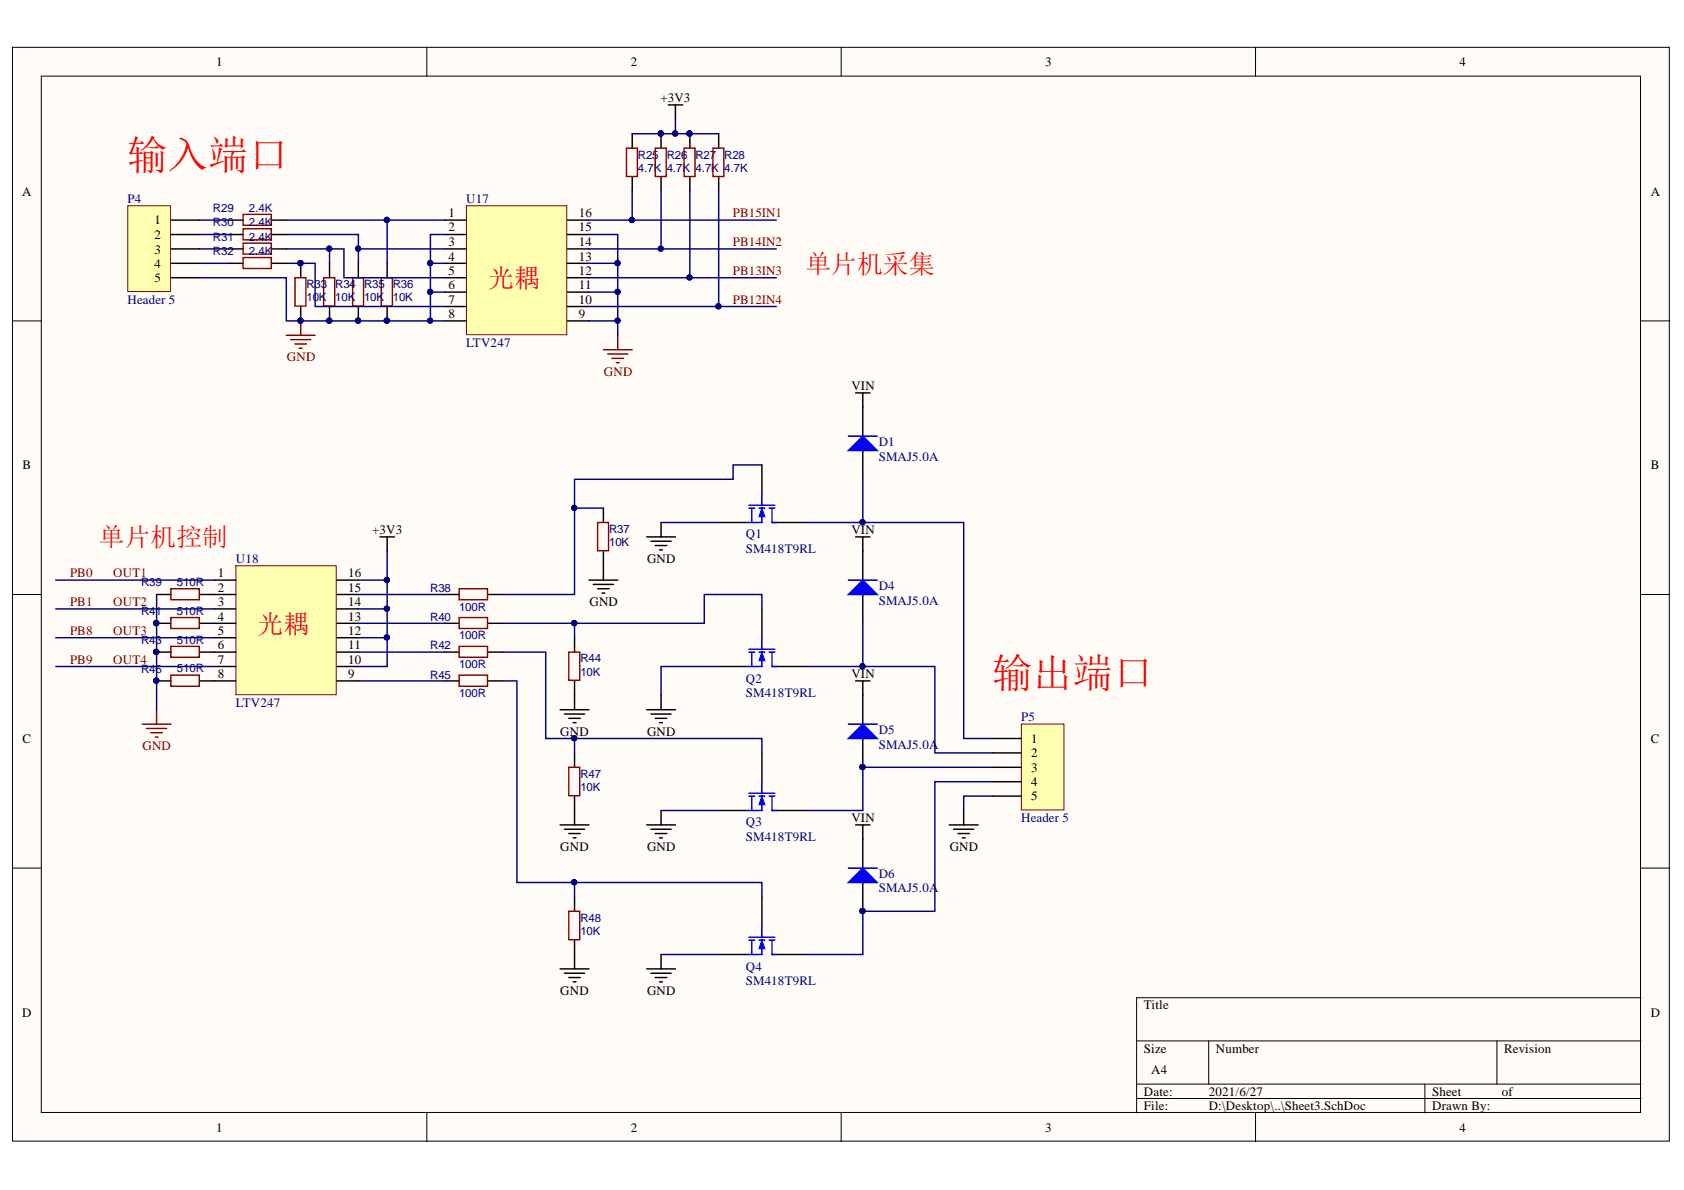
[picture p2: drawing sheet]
<svg xmlns="http://www.w3.org/2000/svg" width="297mm" height="210mm" viewBox="0 0 297 210" stroke-linecap="round" stroke-linejoin="round" font-family="sans-serif">
<defs><g id="words">
<g font-size="7.1" fill="#f00">
<text x="22.5" y="29.8">输入端口</text>
<text x="175.1" y="121.2">输出端口</text>
</g>
<g font-size="4.6" fill="#f00">
<text x="86.1" y="50.6">光耦</text>
<text x="142.1" y="48.1">单片机采集</text>
<text x="17.4" y="96.4">单片机控制</text>
<text x="45.4" y="111.6">光耦</text>
</g>
<g font-size="2.3">
<text x="38.2" y="11.7">1</text>
<text x="111.3" y="11.7">2</text>
<text x="184.4" y="11.7">3</text>
<text x="257.5" y="11.7">4</text>
<text x="116.5" y="18">+3V3</text>
<text x="3.9" y="34.5">A</text>
<text x="291.2" y="34.5">A</text>
<text x="27.2" y="39.6">1</text>
<text x="79.1" y="38.3">1</text>
<text x="79.1" y="40.8">2</text>
<text x="102.1" y="40.8">15</text>
<text x="102.1" y="38.3">16</text>
<text x="27.2" y="42.1">2</text>
<text x="27.2" y="44.7">3</text>
<text x="27.2" y="47.3">4</text>
<text x="79.1" y="43.5">3</text>
<text x="79.1" y="46">4</text>
<text x="102.1" y="46">13</text>
<text x="102.1" y="43.5">14</text>
<text x="27.2" y="49.8">5</text>
<text x="79.1" y="48.5">5</text>
<text x="79.1" y="51.1">6</text>
<text x="79.1" y="53.6">7</text>
<text x="102.1" y="53.6">10</text>
<text x="102.1" y="51.1">11</text>
<text x="102.1" y="48.5">12</text>
<text x="79.1" y="56.1">8</text>
<text x="102.1" y="56.1">9</text>
<text x="150.2" y="68.8">VIN</text>
<text x="4" y="82.8">B</text>
<text x="291.2" y="82.8">B</text>
<text x="65.7" y="94.2">+3V3</text>
<text x="150.2" y="94.2">VIN</text>
<text x="38.4" y="101.8">1</text>
<text x="61.4" y="101.8">16</text>
<text x="114.1" y="99.3">GND</text>
<text x="38.4" y="104.4">2</text>
<text x="38.4" y="106.9">3</text>
<text x="61.4" y="106.9">14</text>
<text x="61.4" y="104.4">15</text>
<text x="104" y="106.9">GND</text>
<text x="38.4" y="109.5">4</text>
<text x="38.4" y="112">5</text>
<text x="61.4" y="112">12</text>
<text x="61.4" y="109.5">13</text>
<text x="38.4" y="114.6">6</text>
<text x="38.4" y="117.1">7</text>
<text x="38.4" y="119.6">8</text>
<text x="61.4" y="119.6">9</text>
<text x="61.4" y="117.1">10</text>
<text x="61.4" y="114.6">11</text>
<text x="150.2" y="119.6">VIN</text>
<text x="4" y="131">C</text>
<text x="98.8" y="129.8">GND</text>
<text x="114.1" y="129.8">GND</text>
<text x="181.9" y="131">1</text>
<text x="291.2" y="131">C</text>
<text x="181.9" y="133.6">2</text>
<text x="181.9" y="136.1">3</text>
<text x="181.9" y="138.7">4</text>
<text x="181.9" y="141.2">5</text>
<text x="150.2" y="145">VIN</text>
<text x="98.8" y="150.1">GND</text>
<text x="114.1" y="150.1">GND</text>
<text x="167.5" y="150.1">GND</text>
<text x="3.9" y="179.3">D</text>
<text x="98.8" y="175.5">GND</text>
<text x="114.1" y="175.5">GND</text>
<text x="201.8" y="178">Title</text>
<text x="291.2" y="179.3">D</text>
<text x="201.8" y="185.7">Size</text>
<text x="214.5" y="185.7">Number</text>
<text x="265.3" y="185.7">Revision</text>
<text x="203.1" y="189.5">A4</text>
<text x="201.8" y="193.3">Date:</text>
<text x="201.8" y="195.8">File:</text>
<text x="213.2" y="193.3">2021/6/27</text>
<text x="213.2" y="195.8">D:\Desktop\..\Sheet3.SchDoc</text>
<text x="252.6" y="193.3">Sheet</text>
<text x="252.6" y="195.8">Drawn By:</text>
<text x="264.9" y="193.3">of</text>
<text x="38.2" y="199.6">1</text>
<text x="111.3" y="199.6">2</text>
<text x="184.4" y="199.6">3</text>
<text x="257.5" y="199.6">4</text>
</g>
<g font-size="2.3" fill="#000080">
<text x="22.5" y="35.8">P4</text>
<text x="82.2" y="35.8">U17</text>
<text x="22.5" y="53.6">Header 5</text>
<text x="82.2" y="61.2">LTV247</text>
<text x="155" y="78.7">D1</text>
<text x="155" y="81.2">SMAJ5.0A</text>
<text x="131.6" y="94.9">Q1</text>
<text x="41.6" y="99.3">U18</text>
<text x="131.6" y="97.5">SM418T9RL</text>
<text x="155" y="104.2">D4</text>
<text x="155" y="106.7">SMAJ5.0A</text>
<text x="41.6" y="124.7">LTV247</text>
<text x="131.6" y="120.4">Q2</text>
<text x="131.6" y="122.9">SM418T9RL</text>
<text x="155" y="129.5">D5</text>
<text x="180.1" y="127.2">P5</text>
<text x="155" y="132.1">SMAJ5.0A</text>
<text x="131.6" y="145.8">Q3</text>
<text x="131.6" y="148.3">SM418T9RL</text>
<text x="180.1" y="145">Header 5</text>
<text x="155" y="154.9">D6</text>
<text x="155" y="157.4">SMAJ5.0A</text>
<text x="131.6" y="171.2">Q4</text>
<text x="131.6" y="173.7">SM418T9RL</text>
</g>
<g font-size="2.3" fill="#800000">
<text x="129.3" y="38.3">PB15IN1</text>
<text x="129.3" y="43.5">PB14IN2</text>
<text x="129.3" y="53.6">PB12IN4</text>
<text x="129.3" y="48.5">PB13IN3</text>
<text x="50.6" y="63.7">GND</text>
<text x="106.5" y="66.3">GND</text>
<text x="12.4" y="101.8">PB0</text>
<text x="20" y="101.8">OUT1</text>
<text x="12.4" y="106.9">PB1</text>
<text x="20" y="106.9">OUT2</text>
<text x="12.4" y="112">PB8</text>
<text x="20" y="112">OUT3</text>
<text x="12.4" y="117.1">PB9</text>
<text x="20" y="117.1">OUT4</text>
<text x="25.1" y="132.3">GND</text>
</g>
<g font-size="2" fill="#000080">
<text x="112.5" y="28">R25</text>
<text x="117.6" y="28">R26</text>
<text x="122.7" y="28">R27</text>
<text x="127.8" y="28">R28</text>
<text x="112.5" y="30.3">4.7K</text>
<text x="117.6" y="30.3">4.7K</text>
<text x="122.7" y="30.3">4.7K</text>
<text x="127.8" y="30.3">4.7K</text>
<text x="37.6" y="37.4">R29</text>
<text x="37.6" y="39.9">R30</text>
<text x="43.9" y="37.4">2.4K</text>
<text x="43.9" y="39.9">2.4K</text>
<text x="37.6" y="42.4">R31</text>
<text x="37.6" y="45">R32</text>
<text x="43.9" y="42.4">2.4K</text>
<text x="43.9" y="45">2.4K</text>
<text x="54.1" y="50.8">R33</text>
<text x="54.1" y="53.1">10K</text>
<text x="59.1" y="50.8">R34</text>
<text x="59.1" y="53.1">10K</text>
<text x="64.2" y="50.8">R35</text>
<text x="64.2" y="53.1">10K</text>
<text x="69.3" y="50.8">R36</text>
<text x="69.3" y="53.1">10K</text>
<text x="107.5" y="94">R37</text>
<text x="107.5" y="96.3">10K</text>
<text x="24.9" y="103.4">R39</text>
<text x="31.2" y="103.4">510R</text>
<text x="75.9" y="104.4">R38</text>
<text x="81" y="107.7">100R</text>
<text x="24.9" y="108.6">R41</text>
<text x="24.9" y="113.6">R43</text>
<text x="31.2" y="108.5">510R</text>
<text x="31.2" y="113.5">510R</text>
<text x="75.9" y="109.5">R40</text>
<text x="81" y="112.8">100R</text>
<text x="24.9" y="118.7">R46</text>
<text x="31.2" y="118.6">510R</text>
<text x="75.9" y="114.6">R42</text>
<text x="75.9" y="119.7">R45</text>
<text x="81" y="117.9">100R</text>
<text x="102.4" y="116.8">R44</text>
<text x="102.4" y="119.2">10K</text>
<text x="81" y="123">100R</text>
<text x="102.4" y="137.2">R47</text>
<text x="102.4" y="139.5">10K</text>
<text x="102.4" y="162.6">R48</text>
<text x="102.4" y="164.9">10K</text>
</g>
</g></defs>
<g fill="#fffcf8" stroke="#000" stroke-width=".18">
<path d="M2.2 8.3h292.2v193h-292.2z"/>
<path d="M7.3 13.4h282.1v182.8h-282.1z"/>
</g>
<g fill="none" stroke="#000" stroke-width=".18">
<path d="M75.3 8.3v5.1M148.4 8.3v5.1M221.5 8.3v5.1M2.2 56.6h5.1M289.5 56.6h5.1M2.2 104.9h5.1M289.5 104.9h5.1M2.2 153.1h5.1M289.5 153.1h5.1M289.5 176h-89v20.3M75.3 196.3v5.1M148.4 196.3v5.1"/>
<path d="M200.5 183.6h89M200.5 191.2h89M200.5 193.8h89M213.2 183.6v7.6M221.5 196.3v5.1M251.3 191.2v5.1M264 183.6v7.6"/>
</g>
<path d="M22.5 36.3h7.6v15.1h-7.6z" fill="#ffffb0" stroke="#800000" stroke-width=".18"/>
<path d="M30.2 38.8h5M30.2 41.4h5M30.2 43.9h5M30.2 46.4h5M30.2 49h5" fill="none" stroke="#000" stroke-width=".25"/>
<path d="M180.2 127.7h7.5v15.2h-7.5z" fill="#ffffb0" stroke="#800000" stroke-width=".18"/>
<g fill="none" stroke="#000" stroke-width=".25">
<path d="M40.3 38.8h2.6M48 38.8h2.5M40.3 41.4h2.6M40.3 43.9h2.6M40.3 46.4h2.6M48 41.4h2.5M48 43.9h2.5M48 46.4h2.5M175.1 130.3h5.1M175.1 132.8h5.1M175.1 135.3h5.1M175.1 137.9h5.1"/>
<path d="M175.1 140.4h5.1"/>
</g>
<path d="M42.9 37.8h5v1.9h-5zM42.9 40.4h5v1.9h-5zM42.9 42.9h5v1.9h-5zM42.9 45.4h5v2h-5z" fill="none" stroke="#800" stroke-width=".25"/>
<path d="M82.3 36.3h17.7v22.7h-17.7z" fill="#ffffb0" stroke="#800000" stroke-width=".18"/>
<g fill="none" stroke="#000" stroke-width=".25">
<path d="M78.5 38.8h3.8M100.1 38.8h3.8M111.5 23.6v2.5M111.5 31.2v2.5M116.6 23.6v2.5M116.6 31.2v2.5M121.7 23.6v2.5M121.7 31.2v2.5M126.8 23.6v2.5M126.8 31.2v2.5M78.5 41.4h3.8M78.5 43.9h3.8"/>
<path d="M78.5 46.4h3.8M78.5 49h3.8M78.5 51.5h3.8M78.5 54.1h3.8M78.5 56.6h3.8M100.1 41.4h3.8M100.1 43.9h3.8M100.1 46.4h3.8M100.1 49h3.8M100.1 51.5h3.8M100.1 54.1h3.8M100.1 56.6h3.8"/>
</g>
<path d="M109 59.1v2.6M106.4 61.7h5.1M107.2 62.4h3.6M108 63.2h2M108.7 64h.5" fill="none" stroke="#800000" stroke-width=".25"/>
<path d="M110.5 26.1h1.9v5h-1.9zM115.6 26.1h1.9v5h-1.9zM120.7 26.1h1.9v5h-1.9zM125.7 26.1h2v5h-2z" fill="none" stroke="#800" stroke-width=".25"/>
<g fill="#000080" stroke="#000080" stroke-width=".18">
<circle cx="116.5" cy="23.5" r=".46"/>
<circle cx="121.6" cy="23.5" r=".47"/>
</g>
<path d="M41.6 99.8h17.7v22.7h-17.7z" fill="#ffffb0" stroke="#800000" stroke-width=".18"/>
<g fill="none" stroke="#000" stroke-width=".25">
<path d="M117.9 18.5h2.5M119.1 18.5v2.5M53 46.4v2.6M53 54.1v2.5M58.1 46.4v2.6M58.1 54.1v2.5M63.2 46.4v2.6M63.2 54.1v2.5M68.3 46.4v2.6M68.3 54.1v2.5M152.2 71.8v5.1M152.2 79.5v5"/>
<path d="M106.4 89.6v2.6M106.4 97.2v2.6M27.6 104.9h2.6M27.6 109.9h2.6M27.6 115h2.6M35.2 104.9h6.4M35.2 109.9h6.4M35.2 115h6.4M37.8 102.3h3.8M37.8 107.4h3.8M37.8 112.5h3.8M37.8 117.6h3.8"/>
<path d="M59.4 102.3h3.8M59.4 104.9h3.8M59.4 107.4h3.8M59.4 109.9h3.8M59.4 112.5h3.8M59.4 115h3.8M59.4 117.6h3.8M78.5 104.9h2.5M78.5 109.9h2.5M78.5 115h2.5M86.1 104.9h2.5M86.1 109.9h2.5"/>
<path d="M86.1 115h2.5M101.3 112.5v2.5M27.6 120.1h2.6M35.2 120.1h6.4M59.4 120.1h3.8M78.5 120.1h2.5M86.1 120.1h2.5M101.3 120.1v2.5M101.3 132.8v2.5M101.3 140.4v2.6M101.3 158.2v2.5M101.3 165.8v2.6"/>
</g>
<g fill="none" stroke="#800" stroke-width=".25">
<path d="M52 49h2v5h-2zM57.1 49h1.9v5h-1.9zM62.2 49h1.9v5h-1.9zM67.3 49h1.9v5h-1.9zM105.4 92.2h1.9v4.9h-1.9zM30.1 103.8h5v2h-5zM30.1 108.9h5v2h-5zM30.1 114h5v1.9h-5zM30.1 119.1h5v1.9h-5zM81 103.8h5v2h-5zM81 108.9h5v2h-5zM81 114h5v1.9h-5z"/>
<path d="M81 119.1h5v1.9h-5zM100.3 115h2v5h-2zM100.3 135.3h2v5h-2zM100.3 160.7h2v5h-2z"/>
</g>
<g fill="#000080" stroke="#000080" stroke-width=".18">
<circle cx="27.6" cy="109.9" r=".47"/>
<circle cx="27.6" cy="115" r=".46"/>
<circle cx="27.6" cy="120.1" r=".46"/>
<circle cx="68.2" cy="56.6" r=".46"/>
<circle cx="63.2" cy="56.6" r=".46"/>
<circle cx="58.1" cy="56.6" r=".46"/>
<circle cx="53" cy="46.4" r=".46"/>
<circle cx="53" cy="56.6" r=".46"/>
</g>
<path d="M25.1 127.7h5.1M25.8 128.5h3.6M26.6 129.2h2M27.4 130h.5M27.6 125.2v2.5" fill="none" stroke="#800000" stroke-width=".25"/>
<path d="M149.6 79.5l2.6-2.6 2.5 2.6z" fill="#00f"/>
<path d="M149.6 79.5l2.6-2.6 2.5 2.6zM149.6 76.9h5.1" fill="none" stroke="#00f" stroke-width=".25"/>
<path d="M152.2 97.2v5.1M152.2 104.9v5" fill="none" stroke="#000" stroke-width=".25"/>
<path d="M149.6 104.9l2.6-2.6 2.5 2.6z" fill="#00f"/>
<path d="M149.6 104.9l2.6-2.6 2.5 2.6zM149.6 102.3h5.1" fill="none" stroke="#00f" stroke-width=".25"/>
<path d="M152.2 122.6v5.1M152.2 130.3v5" fill="none" stroke="#000" stroke-width=".25"/>
<circle cx="152.1" cy="135.3" r=".46" fill="#000080" stroke="#000080" stroke-width=".18"/>
<path d="M149.6 130.3l2.6-2.6 2.5 2.6z" fill="#00f"/>
<path d="M149.6 130.3l2.6-2.6 2.5 2.6zM149.6 127.7h5.1" fill="none" stroke="#00f" stroke-width=".25"/>
<g fill="#000080" stroke="#000080" stroke-width=".18">
<circle cx="152.1" cy="135.3" r=".46"/>
<circle cx="152.1" cy="160.7" r=".46"/>
</g>
<path d="M152.2 148v5.1M152.2 155.7v5" fill="none" stroke="#000" stroke-width=".25"/>
<path d="M149.6 155.7l2.6-2.6 2.5 2.6z" fill="#00f"/>
<path d="M132.1 89.1h4.6M132.1 89.6h1M132.6 89.6v2.6M133.9 89.6h1M134.4 87.1v2M134.4 89.6v2.6h-2.5M135.7 89.6h1M136.2 89.6v2.6M149.6 155.7l2.6-2.6 2.5 2.6zM149.6 153.1h5.1" fill="none" stroke="#00f" stroke-width=".25"/>
<circle cx="152.1" cy="160.7" r=".46" fill="#000080" stroke="#000080" stroke-width=".18"/>
<path d="M126.8 92.2h5.1M134.4 82v5.1M136.9 92.2h5.1" fill="none" stroke="#000" stroke-width=".25"/>
<path d="M134.4 89.6l.5 1.5h-1z" fill="#00f"/>
<path d="M134.4 89.6l.5 1.5h-1z" fill="none" stroke="#00f" stroke-width=".18"/>
<path d="M136.2 92.2h.7M132.1 114.5h4.6M132.1 115h1M132.6 115v2.6M133.9 115h1M134.4 112.5v2M134.4 115v2.6h-2.5M135.7 115h1M136.2 115v2.6" fill="none" stroke="#00f" stroke-width=".25"/>
<path d="M126.8 117.6h5.1M134.4 107.4v5.1M136.9 117.6h5.1" fill="none" stroke="#000" stroke-width=".25"/>
<path d="M134.4 115l.5 1.5h-1z" fill="#00f"/>
<path d="M134.4 115l.5 1.5h-1z" fill="none" stroke="#00f" stroke-width=".18"/>
<path d="M136.2 117.6h.7M132.1 139.9h4.6M134.4 137.9v2M132.1 140.4h1M132.6 140.4v2.6M133.9 140.4h1M134.4 140.4v2.6h-2.5M135.7 140.4h1M136.2 140.4v2.6" fill="none" stroke="#00f" stroke-width=".25"/>
<path d="M134.4 132.8v5.1M126.8 143h5.1M136.9 143h5.1" fill="none" stroke="#000" stroke-width=".25"/>
<path d="M134.4 140.4l.5 1.5h-1z" fill="#00f"/>
<path d="M134.4 140.4l.5 1.5h-1z" fill="none" stroke="#00f" stroke-width=".18"/>
<path d="M136.2 143h.7M132.1 165.3h4.6M132.1 165.8h1M132.6 165.8v2.6M133.9 165.8h1M134.4 163.3v2M134.4 165.8v2.6h-2.5M135.7 165.8h1M136.2 165.8v2.6" fill="none" stroke="#00f" stroke-width=".25"/>
<path d="M134.4 158.2v5.1M126.8 168.4h5.1M136.9 168.4h5.1" fill="none" stroke="#000" stroke-width=".25"/>
<path d="M134.4 165.8l.5 1.5h-1z" fill="#00f"/>
<path d="M134.4 165.8l.5 1.5h-1z" fill="none" stroke="#00f" stroke-width=".18"/>
<path d="M136.2 168.4h.7" fill="none" stroke="#00f" stroke-width=".25"/>
<g fill="none" stroke="#000" stroke-width=".25">
<path d="M150.9 69.3h2.6M152.2 69.3v2.5M67 94.7h2.6M68.3 94.7v2.5M106.4 99.8v2.5M114.1 94.7h5M114.8 95.5h3.6M115.6 96.2h2M116.3 97h.6M116.6 92.2v2.5M150.9 94.7h2.6M152.2 94.7v2.5"/>
<path d="M103.9 102.3h5.1M104.6 103.1h3.6M105.4 103.8h2M106.2 104.6h.5M98.8 125.2h5.1M99.6 125.9h3.5M100.3 126.7h2.1M101.1 127.5h.5M101.3 122.6v2.6M114.1 125.2h5M114.8 125.9h3.6M115.6 126.7h2"/>
<path d="M116.3 127.5h.6M116.6 122.6v2.6M150.9 120.1h2.6M152.2 120.1v2.5M98.8 145.5h5.1M99.6 146.3h3.5M100.3 147h2.1M101.1 147.8h.5M101.3 143v2.5M114.1 145.5h5M114.8 146.3h3.6M115.6 147h2"/>
<path d="M116.3 147.8h.6M116.6 143v2.5M150.9 145.5h2.6M152.2 145.5v2.5M167.4 145.5h5.1M168.2 146.3h3.6M169 147h2M169.7 147.8h.5M170 143v2.5M98.8 170.9h5.1M99.6 171.7h3.5M100.3 172.4h2.1"/>
<path d="M101.1 173.2h.5M101.3 168.4v2.5M114.1 170.9h5M114.8 171.7h3.6M115.6 172.4h2M116.3 173.2h.6M116.6 168.4v2.5"/>
</g>
<g fill="none" stroke="#000080" stroke-width=".25">
<path d="M35.2 38.8h5.1M50.5 38.8h28M68.3 38.8v7.6M103.9 38.8h33M111.5 23.6h15.3M111.5 33.7v5.1M116.6 33.7v10.2M119.1 21v2.6M121.7 33.7v15.3M126.8 33.7v20.4M35.2 49h15.3v7.6h25.4M35.2 41.4h5.1"/>
<path d="M35.2 43.9h5.1M35.2 46.4h5.1M50.5 41.4h12.7v2.5h15.3M50.5 43.9h10.2v5.1h17.8M50.5 46.4h5.1v7.7h22.9M58.1 43.9v2.5M63.2 43.9v2.5M75.9 46.4v5.1h2.6M75.9 51.5v5.1h2.6M78.5 41.4h-2.6v5h2.6M103.9 41.4h5.1v5h-5.1M103.9 49h33"/>
<path d="M103.9 54.1h33M103.9 43.9h33M109 46.4v5.1h-5.1M109 51.5v5.1h-5.1M109 56.6v2.5M68.3 97.2v5.1M101.3 89.6v15.3h-12.7M116.6 92.2h10.2M134.4 82h-5.1v2.5h-28v5.1h5.1M142 92.2h28v38.1h5.1M152.2 84.5v7.7M9.8 112.5h28"/>
<path d="M9.8 107.4h28M9.8 102.3h28M9.8 117.6h28M27.6 104.9v20.3M63.2 102.3h5.1v15.3h-5.1M63.2 112.5h5.1M63.2 107.4h5.1M63.2 104.9h15.3M63.2 109.9h15.3M63.2 115h15.3M88.6 115h7.7v15.3h5M88.6 109.9h12.7"/>
<path d="M126.8 117.6h-10.2v5M134.4 107.4v-2.5h-10.2v5h-22.9v2.6M142 117.6h22.9v15.2h10.2M152.2 109.9v7.7M63.2 120.1h15.3M88.6 120.1h2.6v35.6h10.1M101.3 132.8v-2.5h33.1v2.5M175.1 137.9h-10.2v22.8h-12.7v7.7h-10.2M175.1 135.3h-22.9v7.7h-10.2M101.3 158.2v-2.5h33.1v2.5M116.6 143h10.2M175.1 140.4h-5.1v2.6"/>
<path d="M116.6 168.4h10.2"/>
</g>
<g fill="#000080" stroke="#000080" stroke-width=".18">
<circle cx="68.2" cy="38.8" r=".47"/>
<circle cx="63.2" cy="43.9" r=".46"/>
<circle cx="58.1" cy="43.9" r=".46"/>
<circle cx="53" cy="46.4" r=".46"/>
<circle cx="75.9" cy="46.4" r=".46"/>
<circle cx="75.9" cy="51.5" r=".46"/>
<circle cx="75.9" cy="56.6" r=".46"/>
<circle cx="108.9" cy="46.4" r=".46"/>
<circle cx="108.9" cy="51.5" r=".46"/>
<circle cx="108.9" cy="56.6" r=".46"/>
<circle cx="111.5" cy="38.8" r=".47"/>
<circle cx="116.5" cy="43.9" r=".46"/>
<circle cx="121.6" cy="48.9" r=".46"/>
<circle cx="126.7" cy="54" r=".46"/>
<circle cx="27.6" cy="109.9" r=".47"/>
<circle cx="27.6" cy="115" r=".46"/>
<circle cx="27.6" cy="120.1" r=".46"/>
<circle cx="68.2" cy="112.4" r=".46"/>
<circle cx="68.2" cy="107.4" r=".46"/>
<circle cx="68.2" cy="102.3" r=".47"/>
<circle cx="116.5" cy="23.5" r=".46"/>
<circle cx="119.1" cy="23.5" r=".46"/>
<circle cx="121.6" cy="23.5" r=".47"/>
<circle cx="53" cy="56.6" r=".46"/>
<circle cx="58.1" cy="56.6" r=".46"/>
<circle cx="63.2" cy="56.6" r=".46"/>
<circle cx="68.2" cy="56.6" r=".46"/>
<circle cx="101.3" cy="89.6" r=".46"/>
<circle cx="101.3" cy="109.9" r=".47"/>
<circle cx="101.3" cy="130.2" r=".46"/>
<circle cx="101.3" cy="155.6" r=".46"/>
<circle cx="152.1" cy="92.1" r=".46"/>
<circle cx="152.1" cy="117.5" r=".47"/>
<circle cx="152.1" cy="160.7" r=".46"/>
<circle cx="152.1" cy="135.3" r=".46"/>
</g>
<path d="M50.5 59.1h5.1M51.3 59.9h3.5M53 56.6v2.5M52 60.7h2.1M52.8 61.4h.5" fill="none" stroke="#800000" stroke-width=".25"/>
<use href="#words"/>
</svg>
